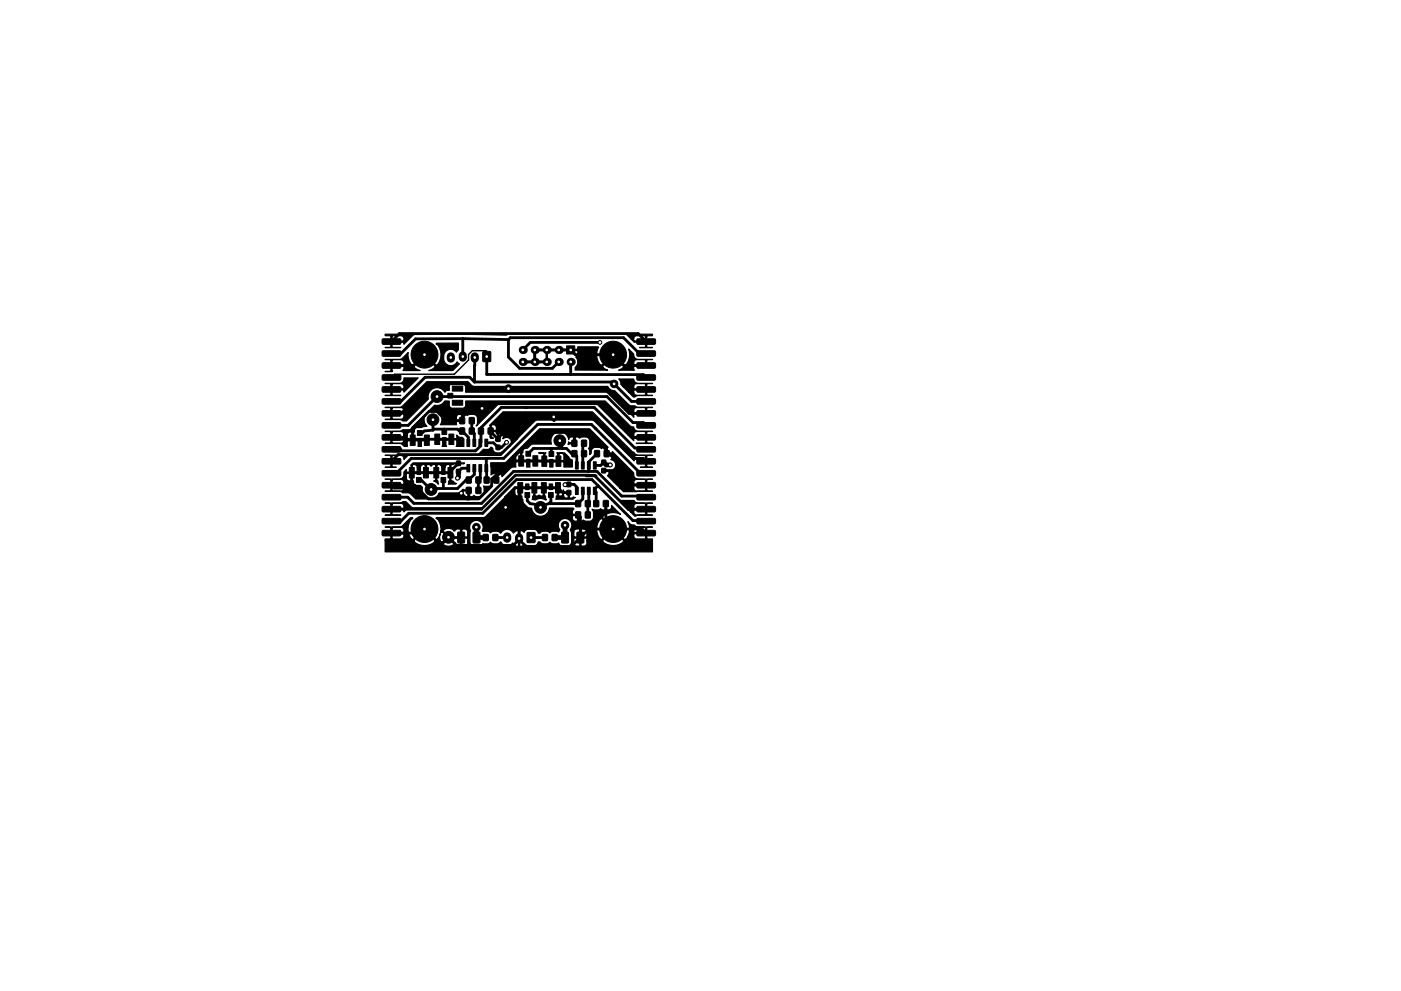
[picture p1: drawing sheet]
<svg xmlns="http://www.w3.org/2000/svg" width="297mm" height="210mm" viewBox="0 0 297 210" stroke-linecap="round" stroke-linejoin="round" font-family="sans-serif">
<g fill="#000" stroke="#000" stroke-width=".21">
<path d="M81.1 79.6l3.7-.1 .2 .2v.7l-.3 .3h-3.5l-.2-.3zM81.1 77h3.7l.2 .2v.7l-.3 .2h-3.5l-.2-.2zM81.1 74.5l3.7-.1 .2 .2v.8l-.3 .2h-3.5l-.2-.3zM81.1 72l3.7-.1 .2 .2v.7l-.3 .3h-3.5l-.2-.3zM102.4 74.6h1.6v2.1h-1.6zM120.1 73.4h1.8v1.7h-1.8zM135.1 79.6l3.7-.1 .2 .2v.7l-.3 .3h-3.5l-.2-.3zM135.1 77h3.7l.2 .2v.7l-.3 .2h-3.5l-.2-.2zM135.1 74.5l3.7-.1 .2 .2v.8l-.3 .2h-3.5l-.2-.3zM135.1 72l3.7-.1 .2 .2v.7l-.3 .3h-3.5l-.2-.3zM81.1 99.9l3.7-.1 .2 .2v.8l-.3 .2h-3.5l-.2-.3zM81.1 97.4l3.7-.1 .2 .2v.7l-.3 .3h-3.5l-.2-.3z"/>
<path d="M81.1 94.8l3.7-.1 .2 .3v.7l-.3 .2h-3.5l-.2-.2zM81.1 92.3l3.7-.1 .2 .2v.7l-.3 .3h-3.5l-.2-.3zM81.1 89.7h3.7l.2 .2v.7l-.3 .2h-3.5l-.2-.2zM81.1 87.2l3.7-.1 .2 .2v.8l-.3 .2h-3.5l-.2-.3zM81.1 84.7l3.7-.1 .2 .2v.7l-.3 .3h-3.5l-.2-.3zM81.1 82.1l3.7-.1 .2 .3v.7l-.3 .2h-3.5l-.2-.2zM87 92.3h1v2.2h-1zM88.5 91.3h1v1.1h-1zM90 92.3h1v2.2h-1zM92.2 92.1h1v2.2h-1zM93.7 91.1h1v1.1h-1zM95 83.5h1v1h-1z"/>
<path d="M95.9 81.9h2.2v1.1h-2.2zM95.9 84.9h2.2v1.1h-2.2zM95.2 92.1h1v2.2h-1zM96.8 97.8l.8 .1v.9l-.8-.1zM96.8 99.6h.8v.9h-.8zM97.5 88.6h1v1.3h-1zM97.5 90.8h1v1.3h-1zM99 98.6h.6v1.5h-.6zM99 93.2h.6v1.5h-.6zM100.3 98.6h.6v1.5h-.6zM100.3 93.2h.6v1.5h-.6zM99.5 88.6h1v1.3h-1z"/>
<path d="M99.5 90.8h1v1.3h-1zM101.5 98.6h.6v1.5h-.6zM101.5 93.2h.6v1.5h-.6zM101.5 90.8h1v1.3h-1zM102.8 98.6h.6v1.5h-.6zM102.8 93.2h.6v1.5h-.6zM103.5 90.8h1v1.3h-1zM105.2 92.7h.8v.9h-.8zM105.2 94.5h.8v.9h-.8zM110 96.7h1v2.2h-1zM111.5 95.7h1v1.1h-1zM113 96.7h1v2.2h-1z"/>
<path d="M114.9 96.7h1v2.3h-1zM116.4 95.8h1v1h-1zM117.9 96.7h1v2.3h-1zM122 98h.6v1.5h-.6zM121.3 93.4h1v1.3h-1zM121.3 95.6h1v1.3h-1zM123.3 98h.6v1.5h-.6zM123.3 93.4h1v1.3h-1zM123.3 95.6h1v1.3h-1zM124.5 98h.6v1.5h-.6zM125.8 98h.6v1.5h-.6zM126.1 95.6h1v1.3h-1z"/>
<path d="M127.6 99.4h.8v.9h-.8zM127.6 97.6l.8 .1v.9l-.8-.1zM128.1 95.6h1v1.3h-1zM135.1 99.9l3.7-.1 .2 .2v.8l-.3 .2h-3.5l-.2-.3zM135.1 97.4l3.7-.1 .2 .2v.7l-.3 .3h-3.5l-.2-.3zM135.1 94.8l3.7-.1 .2 .3v.7l-.3 .2h-3.5l-.2-.2zM135.1 92.3l3.7-.1 .2 .2v.7l-.3 .3h-3.5l-.2-.3zM135.1 89.7h3.7l.2 .2v.7l-.3 .2h-3.5l-.2-.2zM135.1 87.2l3.7-.1 .2 .2v.8l-.3 .2h-3.5l-.2-.3zM135.1 84.7l3.7-.1 .2 .2v.7l-.3 .3h-3.5l-.2-.3zM135.1 82.1l3.7-.1 .2 .3v.7l-.3 .2h-3.5l-.2-.2zM81.1 112.6l3.7-.1 .2 .2v.8l-.3 .2h-3.5l-.2-.3z"/>
<path d="M81.1 110.1l3.7-.1 .2 .2v.7l-.3 .3h-3.5l-.2-.3zM81.1 107.5l3.7-.1 .2 .3v.7l-.3 .2h-3.5l-.2-.2zM81.1 105l3.7-.1 .2 .2v.7l-.3 .3h-3.5l-.2-.3zM81.1 102.4h3.7l.2 .2v.7l-.3 .2h-3.5l-.2-.2zM86.8 99.2h1v2.2h-1zM88.3 101.3h1v1h-1zM89.8 99.2h1v2.2h-1zM92 99.2h1v2.2h-1zM93.5 101.3h1v1h-1zM95 99.2h1v2.2h-1zM97.1 112.9h1.2l.2 .1v2l-.1 .2h-1.1l-.2-.1zM98.9 103.4h1v1.3h-1z"/>
<path d="M98.9 101.2h1v1.3h-1zM100.3 112.9h1.2l.2 .1 .1 2-.2 .2h-1.1l-.2-.1zM100.9 103.4h1v1.3h-1zM100.9 101.2h1v1.3h-1zM102.5 113.4h1v1.3h-1zM102.7 101.2h1v1.3h-1zM104.5 113.4h1v1.3h-1zM104.7 101.2h1v1.3h-1zM109.8 102.4h1v2.2h-1zM111.3 104.5h1v1h-1zM112.8 102.4h1v2.2h-1zM111.8 113h1.6v2.1h-1.6z"/>
<path d="M114.8 102.4h1v2.2h-1zM115 113.4h1.1l-.1 1.3h-1zM116.3 104.5h1v1h-1zM117.8 102.4h1v2.2h-1zM117.1 113.4h1v1.3h-1zM119.1 112.9h1.2l.2 .1v2l-.1 .2h-1.1l-.2-.1zM120.2 104.1h.8v.9h-.8zM120.2 102.3h.8v.9h-.8zM122 103.4h.6v1.5h-.6zM122.1 108.6h1v1.3h-1zM122.1 106.2h1v1.3h-1zM123.3 103.4h.6v1.5h-.6z"/>
<path d="M122.4 112.9h1.2l.2 .1v2l-.1 .2h-1.2l-.2-.1zM124.5 103.4h.6v1.5h-.6zM124.1 108.6h1v1.3h-1zM124.1 106.2h1v1.3h-1zM125.8 103.4h.6v1.5h-.6zM125.9 106.2h1v1.3h-1zM127.9 106.2h1.1l-.1 1.3h-1zM135.1 112.6l3.7-.1 .2 .2v.8l-.3 .2h-3.5l-.2-.3zM135.1 110.1l3.7-.1 .2 .2v.7l-.3 .3h-3.5l-.2-.3zM135.1 107.5l3.7-.1 .2 .3v.7l-.3 .2h-3.5l-.2-.2zM135.1 105l3.7-.1 .2 .2v.7l-.3 .3h-3.5l-.2-.3zM135.1 102.4h3.7l.2 .2v.7l-.3 .2h-3.5l-.2-.2z"/>
<circle cx="90" cy="75.2" r="2.85"/>
<circle cx="127.2" cy="72.6" r=".4"/>
<circle cx="130" cy="75.2" r="2.85"/>
<circle cx="91.8" cy="89" r="1.25"/>
<circle cx="92.7" cy="84.1" r="1.25"/>
<circle cx="102.2" cy="86.6" r=".8"/>
<circle cx="107.4" cy="93.8" r=".4"/>
<circle cx="107.8" cy="82.4" r=".8"/>
<circle cx="117.4" cy="88.4" r=".8"/>
<circle cx="118.7" cy="93.5" r="1.25"/>
<circle cx="129.4" cy="98.6" r=".4"/>
<circle cx="130.2" cy="81.4" r=".8"/>
<circle cx="90" cy="112.2" r="2.85"/>
<circle cx="91.4" cy="103.8" r="1.25"/>
<circle cx="95.1" cy="114" r="1.25"/>
<circle cx="97" cy="101.4" r=".4"/>
<circle cx="97.8" cy="104.6" r=".4"/>
<circle cx="101" cy="111.8" r=".8"/>
<circle cx="107.2" cy="107.6" r=".8"/>
<circle cx="114.6" cy="107.6" r="1.25"/>
<circle cx="119.8" cy="111.4" r=".8"/>
<circle cx="119.8" cy="102.8" r=".4"/>
<circle cx="130" cy="112.2" r="2.85"/>
</g>
<g fill="#000">
<circle cx="110.8" cy="74.2" r=".86"/>
<circle cx="110.8" cy="76.8" r=".86"/>
<circle cx="113.4" cy="76.8" r=".86"/>
<circle cx="113.4" cy="74.2" r=".86"/>
<circle cx="115.9" cy="74.2" r=".86"/>
<circle cx="115.9" cy="76.8" r=".86"/>
<circle cx="118.5" cy="76.8" r=".86"/>
<circle cx="118.5" cy="74.2" r=".86"/>
<circle cx="121" cy="76.8" r=".86"/>
<circle cx="102.7" cy="96.4" r=".3"/>
</g>
<path d="M95.6 75.6v.5M98.1 75.4v.5M100.7 75.6v.5M107.5 113.8v.5M110.1 114v.5" fill="none" stroke="#000" stroke-width="1.7"/>
<g fill="none" stroke="#000" stroke-width=".6">
<path d="M83 72.5l1.7-1.7h50.6l1.7 1.7M90 75.2l-2.3 2.3h-4.7M98.2 71.8l-10.1 .1-3.1 3.1h-2M98.2 71.8l-.1 3.8M98.2 71.8l9.6 .2M100.7 75.8l-.1 5.2M103.2 75.6v3.8h17.8M107.8 72v3.8l2.4 2.4h6.9l1.4-1.4M107.8 72l.4-.4h24l3.2 3.2h1.4l.2 .2M110.8 76.8h5.1M113.4 76.8v-2.6h7.6l1 1h8l2.3 2.3h4.7M121 79.4l15.4 .1 .6 .6"/>
<path d="M121 76.8v2.6M127.2 72.6h-14.8l-1.6 1.6M83 92.8l.4 .4h12.3M83 87.7h2l6.3-6.3h7.2l1.2 1.2h7.9l.2-.2 20.5 .2 5.1 5.1h3.6M83 90.2h3.5l6.2-6.1h36l5.5 5.5h2.2l.6 .6M85 95.3h-2l.3 .3h17.5l1-.9v-.8l.2-.1v-3.1l4.3-4.3h19.7l8.6 8.6h2.1l.3 .3M91.8 91.2l-1.9 .2-.4 .5h-.5M91.8 91.2l.2-.2h5l.4 .4h.6l1.3 1.4v1.1M91.8 89v2.2M94.2 91v.7M97.2 98.3l-1.7 1.7v.3h-8.2v1.7l-1.5 1.5h-2.2l-.6-.6h4.9l2.9 2.9h10.7l2.7-2.7v-1.5l1-.8M99.3 99.3h-1.4l-.7 .7"/>
<path d="M100 89.2v2.2l.6 .6v1.9M100.6 99.3v1.4l-1.2 1.1h-.6l-1.8 1.8h-5.9l-1.8-1.8h-.5M100.6 81l-1-1h-9.5l-5.1 5.2h-2M100.6 81h29.2l4.1 4.2h3.1M101.2 85.6l1 1M101.8 99.3v2.1l-.4 .4v2.2M103.2 99.4v2.4M103.2 97.2l-.1 2.1M104 91.4l1.6 1.8M107.4 93.8l-1.1 1.1h-.7l-1-1h-1.5M109.6 89.4l-.3-.2-4.1 4.2M109.6 89.4v3.6l-3.5 3.4h-21.7l-1.4 1.5"/>
<path d="M109.6 89.4l.6-.6h16l8.4 8.5h1.8l.6 .6M112 96.2l1.1-1.1h7l1.1 1.1h.6l.5 .6v1.9M112 96.2v.1M116.9 95.1v1.2M117.4 88.4l.1 .8M118.4 97.8h-9.8l-3.4 3.3v.7h-.5v-.4l.5-.6M118.7 93.5l.4 .4v1.2M121.5 91.8l.3 .2v2M123.8 94l-.2 .3v4.4M126.2 90.8l9.4 9.4h1.2l.2 .2h-1.2M126.4 91l-1-1h-11.4l-7.2 7.2-19.6 .1-3.2 3.1h-1.8M126.6 96.2l-1.8 1.8v2"/>
<path d="M128 99.8h4.4M128 98.1l-.6 .6h-1.3M132.4 99.8l-3.2-3.6h-.6v-.7l-3.8-3.7h-10.7l-8.9 9M132.4 99.8l.3-.1v3.1l4.3 .1M135 92.8h-1l-7.2-7.2h-25.9l-2.9 2.9v.7h-3.4l-2-1.9h-1.6l-3.5 3.5v2.6M83 113.1h6.1l.9-.9 2.8 2.9h1.2l1.1-1.1 1.7 1.7h12l1.3-1.2M83 105.5h3.4l1.3 1.3h14.4l6.8-6.8h17.7l5.2 5.2h5l.2 .3M94 101.8v1.8M95.1 114h2.7M97.8 104.6l1.2 1.2M99.4 104v1.8M99.4 104.7v.1"/>
<path d="M104.7 114h2.8M110.3 103.5l-.2 .2v10.8M111.8 105v1.2l.6 .6 2.6 .4M112.6 114h2.9M115 107.2l-.4 .4M116.4 106.8l-1.4 .4M116.8 105v1.4l-.4 .4M120.6 104.5h-1.3l-1-1h-9.1l-2 2v2.1M120.6 102.8h1.1l.6 .5v.8M122.6 109.2l.5 .5v4.3M123.6 104.1v1.8l-1 .9h-6.2M124.8 100.8h-15.5l-7.2 7.2h-19.1"/>
<path d="M124.8 104.1l-.2 5.1M126.4 100.9h-2.1l1.7-.1 7.2 7.2h3.8M126.8 103l-1.3-1.3h-16l-7.1 7.2h-15.7l-1.7 1.7h-2M126.8 103l7.4 7.4h2.7l.1 .2M126.8 103l-.7 .7v.4l.3 .3v2.4M128.5 106.8v3.9l1.5 1.5M137 113.1l-.9-.9h-11.3l-3.6 3.7h-9.7l-1.4-1.4"/>
</g>
<path d="M103.2 75.6v-1.1l-.1-.1h-2.9l-.9 .8v1.2l-3 3h-12.6l-.7 .7" fill="none" stroke="#000" stroke-width=".3"/>
<path d="M128 98.1l.5 .5h.9M97.2 100v1.2l-.2 .2M101 111.8v2.2h1.6M119.8 111.4v2.6h-2.2M120.6 102.8h-.8" fill="none" stroke="#000" stroke-width="1"/>
<g fill="#000" stroke="#000" stroke-width=".25">
<path d="M81.7 76.2h3.2l.5-.2 1.1-1.2a2.68 2.68 0 0 0 1 2.7l2.5-2.4 2.5 2.4a3.1 3.1 0 0 0 .4-4.2l-.4-.3v-.2h4.7v1.4l-.4 .5a1.56 1.56 0 0 0-2-.4 1.56 1.56 0 0 0-.7 1.9 1.5 1.5 0 0 0 1.2 1.4 1.5 1.5 0 0 0 1.6-.8l.5 .4-1.4 1.4h-5.1a1.61 1.61 0 0 0 1.4-.9l-2.3-2.3-2.3 2.3 .3 .5 1.1 .4h-3.7l.2-.5-.1-.4h-2.4v.9l.1 .1-.1 .2h-1.4l1-.1 .2-.2v-2.1h.2v.9h2.4a.66 .66 0 0 0 .1-.7 .66 .66 0 0 0-.6-.4h-1.7l-.4 .2-.2-.2zM81.7 70.9h25.9l-.2 .2-9.2-.2-10.3 .1-.5 .2-1.8 1.8-.1-.4h-2.4v.9l.2 .2h1.7l-.1 .1h-3.2l1-.1 .2-.2v-2.1h.2v.9h2.4a.66 .66 0 0 0 .1-.7 .66 .66 0 0 0-.6-.4h-1.7l-.4 .2-.2-.2h-1zM110.7 76.7h2.6v-2.3h.2v2.3h2.3v-2.3h-2.6l.1-.3h9l.2-.1v-.4h4.4a3 3 0 0 0 .6 3.9l2.5-2.4 2.5 2.4 .5-.6h1.4l.1 .5h2.4v-.9l-.2-.2h-1.7a.64 .64 0 0 0-.6 .6h-1.4a3.3 3.3 0 0 0 .3-2.9l1.1 1.1a.96 .96 0 0 0 .9 1.1l3 .1h-1l-.2 .2v1.2h-2.6l-.1 .1 .1 .7h-3.3a1.46 1.46 0 0 0 1.1-.8l-2.3-2.3-2.3 2.3 .3 .5 .8 .3h-6.9v-.5a1.49 1.49 0 0 0 .2-2.3l.4-.5v-.7l-.2-.1h-6.3v2.5h-5.3zM132.8 70.9h5.5v.3h-1l-.2 .2v2.1l.2 .2 1 .1h-2.7l1.1-.1 .2-.2v-.9h-2.4l-.8-.7h.7l.1 .4h2.4v-.9l-.2-.2h-1.7a.64 .64 0 0 0-.6 .7h-.7zM81.7 96.6h4.8l-.9 .9a.68 .68 0 0 0-.6-.9h-1.7l-.2 .2v2.1l.2 .2 .7 .1h-2.3l1-.1 .2-.2v-2.1l-.2-.2zM81.7 81.3h3a.97 .97 0 0 0 .9-1.1h3.1l-3.1 3-.1-.4h-2.4v.9l.2 .2h1.7l-.1 .1-3.2-.1h1l.2-.2v-2.1h.2v.9h2.4a.66 .66 0 0 0 .1-.7 .66 .66 0 0 0-.6-.4h-1.7l-.4 .2-.2-.2zM81.7 91.5h3l.7-.3 1.5-.1 5.3-5.1h1l.7-.4 .4-.5h.5h.5v.9a.64 .64 0 0 0 .6 .6h2.2a.64 .64 0 0 0 .6-.6v-.9h29.6l5.5 5.4a.56 .56 0 0 1 .7 .6l.6 .4h3.2l-1 .1-.2 .1v2.2l.2 .1 1 .1h-3.3l-.1-.1h1.8l.2-.1v-1h-2.4l-.1 .2v.4l-1.3-1.3h1.3l.1 .5h2.4v-1l-.2-.1h-1.7a.64 .64 0 0 0-.6 .6h-1.3l-6.4-6.4-.5-.3h-20.1l-.5 .3-4.6 4.6 .2-.5v-1.1a.89 .89 0 0 0-.8-.9h-.9a.49 .49 0 0 1-.8 0h-.4l-.2 .2v1.3h-1.2l-.1 .1v.6h-3.4l.3-.9-.1-.7h3.2v.5l.1 .1h.9v-1a.65 .65 0 0 0-.6-.1 .65 .65 0 0 0-.4 .5h-3.2a1.89 1.89 0 0 0-2.8-1.1 1.89 1.89 0 0 0-.3 3l-1.2 .3h-.8a.71 .71 0 0 0-.6 1l-.3 .1v1.5h.9l.2-.3h.6l.2 .3h1.1v.2h-1.1l-.2 .2 .1 1h-.8l.1-1-.2-.2h-2l-.2 .2 .1 1h-.7l-.8-.6h-3.2l1-.1 .2-.1v-1h.2v1l.2 .1h1.7a.66 .66 0 0 0 .6-.4 .66 .66 0 0 0-.1-.7h-2.6v-1.2h.2v1h2.4l.1-.4h.7v.8l.2 .2h.9v-1.5a.62 .62 0 0 0-.7-.1 .62 .62 0 0 0-.4 .6h-.7a.65 .65 0 0 0-.6-.7h-1.7l-.4 .1-.2-.1zM92.6 93.1h1.1l.2-.3h.6l.2 .3h2l.2-.2v-.6l.3 .3 .8 .2 .4 .4v1.5h-1.7l.2-1.2-.2-.2h-2l-.2 .2 .2 1.2h-1l.2-1.2-.2-.2h-1.1zM81.7 101.6h3l.6-.2h.8a.62 .62 0 0 0 .4 .6 .62 .62 0 0 0 .7-.1v-1.5h-.9l-.2 .2v.8h-.8l.3-.5v-.8l.5-.5v.4l.2 .2h.9v-1.5h.2v1.5h.9l.2-.2v-.8h.6v.8l.2 .2h.9v-1.5h.2v1.5h2v-1.5h.2v1.5h.9l.2-.2v-.8h.6v.8l.2 .2h.9v-1.5a.62 .62 0 0 0-.7-.1 .62 .62 0 0 0-.4 .6h-.6a.62 .62 0 0 0-.4-.6 .62 .62 0 0 0-.7 .1h-.2a.61 .61 0 0 0-1 .2 .61 .61 0 0 0-1-.2h-.2a.62 .62 0 0 0-.7-.1 .62 .62 0 0 0-.4 .6h-.6a.62 .62 0 0 0-.4-.6 .62 .62 0 0 0-.7 .1h-.3l.5-.5h10.9l-.1 .2h-2.2l-.6 .3v3.2l1.2 .7-.2 .1h-1.6l.1-.7 .3-.1v-1.5h-.9l-.2 .3h-.6l-.2-.3h-.9v1.5l.3 .1 .1 .7-1-.7 .4-.1v-1.5h-3.1l-.2 .3h-.6l-.2-.3h-.9v1.5l.3 .1a.72 .72 0 0 0 .6 1h.8l.5 .4a1.89 1.89 0 0 0 1.1 2.2 1.89 1.89 0 0 0 2.4-.9h5.1a.65 .65 0 0 0 .4 .6 .65 .65 0 0 0 .6-.1v-1h-.9l-.1 .1v.4h-5.1v-.1h4.1l1-.8 .1 .1h1.2v1.3l.2 .2h.4a.49 .49 0 0 1 .8 0h.9a.89 .89 0 0 0 .8-.9l-.1-1.4 1.2 .1 .4-.3 .3 .2-2.7 2.8h-13.6l-1-1.1-.5-.2h-1.2l-.7-.3h-3l1-.1 .2-.2v-.9h.2v.9l.2 .2h1.7a.66 .66 0 0 0 .6-.4 .66 .66 0 0 0-.1-.7h-2.6v-1.2h.2v.9h2.4a.66 .66 0 0 0 .1-.7 .66 .66 0 0 0-.6-.4h-1.7l-.4 .2-.2-.2zM81.7 86.4h3l.5-.2 5.3-5.2h8.7l.9 .8 .5 .2h28.3l.6 .7 .8 .2 3.3 3.1 1 .1 .7 .3h3l-1 .1-.2 .1v1.3l-2.6-.1-.1 .2v.5l-1.4-1.4h1.4l.1 .5h2.4v-1l-.2-.1h-1.7a.64 .64 0 0 0-.6 .6h-1.4l-3.6-3.6-.5-.3h-30.2v-1.3a.64 .64 0 0 0-.6-.6h-2.2a.64 .64 0 0 0-.6 .6v.9a.92 .92 0 0 0-1 .4 1.89 1.89 0 0 0-2.4-.8 1.89 1.89 0 0 0-1.1 2.2l-4.6 4.7h-.8l-.7-.3h-3l1-.1 .2-.1v-1h.2v1l.2 .1h1.7a.66 .66 0 0 0 .6-.4 .66 .66 0 0 0-.1-.7h-2.6v-1.2h.2v1h2.4a.66 .66 0 0 0 .1-.7 .66 .66 0 0 0-.6-.4h-1.7l-.4 .1-.2-.1zM104 98.2l3.2-.1 1.5-1.4h.6v.8l.2 .2h.9v-1.5a.62 .62 0 0 0-.7-.1 .62 .62 0 0 0-.4 .6h-.6l5.7-5.7h10.6l3.9 3.9-.1 .2v1h.9l.1-.3 4.6 4.5v.4a.94 .94 0 0 0 .9 .9h3l-1 .1-.2 .2v2.1l.2 .2 1 .1h-6.1l-.8-.8h3a.64 .64 0 0 0 .6 .7h1.7l.2-.2v-.9h-2.4l-.1 .4h-3l-1.2-1.2h4.2l.1 .5h2.4v-.9l-.2-.2h-1.8l-.4 .3-.1 .3h-4.2l-1.4-1.4 .3-.3v-.5l-.1-.1h-1.1v-.3l1.7 .1a1.14 1.14 0 0 0 .9-1.2 1.14 1.14 0 0 0-1-1.1 .74 .74 0 0 0 .2-1.1h-1.2v-1.3l-.2-.2-.5 .1-.3 .2-.4-.3h-1a.98 .98 0 0 0-.7 1.2l-.4 .4v-.9l-.2-.5 .2-.4v-1.1l-.2-.6-.6-.3h-.9l-.4 .3-.3-.2-.5-.1-.2 .2v1.3l-1.5 .1 .2-.6 .1 .2h.9v-1a.65 .65 0 0 0-1 .4 1.89 1.89 0 0 0-2.4-1.6 1.89 1.89 0 0 0-1.3 2.5h-4l-1.1 .9a.76 .76 0 0 0-.9 1l-.3 .1v1.5h.9l.2-.3h.6l.2 .3h2.8v-1.4l-.2-.2-.6 .2-.3-.2h1.6l-.3 .2v1.4h.9l.2-.2h.6l.2 .2h.9v-1.4h.2v1.4h.9l.2-.1-.1-1a.62 .62 0 0 0-1-.3l-.5-.2h1.7l1.1 1.2 .6 .3v1.5h-1.9l.1-1-.2-.1h-2l-.2 .1 .1 1h-.8l.1-1-.2-.1-1.9-.1h-2l-.2 .2 .1 1h-.8l.1-1-.2-.2h-2l-.2 .2 .1 1-1 .1-2 1.9v-.1a.65 .65 0 0 0-1-.3v1.3h-.3v-1.3l-.4-.2-.6 .3zM103.8 90.2l2.9-2.8h18.9l9.2 9 .5 .2h3h-1l-.2 .2v2.1l.2 .2 1 .1h-2.5l.9-.1 .2-.2v-2.1l-.2-.2h-1.7a.66 .66 0 0 0-.6 .4 .66 .66 0 0 0 .1 .7l-8.4-8.3-.7-.3h-11.6l-.5 .3-6.9 6.9h-4.9l1-1h1l.5-.4 .5 .2a.88 .88 0 0 0 .9 1h.6l.7-.3 1-1a1.04 1.04 0 0 0 .6-1.5 1.04 1.04 0 0 0-1.6-.2l-.1-.1a.6 .6 0 0 0 0-.8 .6 .6 0 0 0-.9 0v1.1h-.2v-1.1l-.3-.2v-.3l-.1-.1h-.9v1l.4 .4h-.6l-.2-.3 .1-2.4h.3v1h.9a.73 .73 0 0 0-.4-1.2z"/>
<path d="M131.2 80.4h3.2a.93 .93 0 0 0 .9 .9h3l-1 .1-.2 .2v2.1l.2 .2h1h-3l-1 .3-1-1h1.1a.64 .64 0 0 0 .6 .7h1.7l.2-.2v-.9h-2.4l-.1 .4h-1.1l-1.2-1.2h2.3l.1 .5h2.4v-.9l-.2-.2h-1.7a.64 .64 0 0 0-.6 .6h-2.3l-.5-.4v-.6zM81.7 106.7h3l.7-.3h.7l1.1 1.2 .5 .1h14.5l-.2 .3h-15.3l-.6 .1-.5 .5-.1-.4h-2.4v.9l.2 .2h1.7h-3.3h1l.2-.2v-2.1h.2v.9h2.4a.66 .66 0 0 0 .1-.7 .66 .66 0 0 0-.6-.4h-1.7l-.4 .2-.2-.2zM81.7 111.8l3.4-.1 2-1.9h.4v.2a3.1 3.1 0 0 0-.4 4.2l.4 .3 2.5-2.4 2.5 2.4 .5-.5h.2l.3 1 .3 .1 1.1-1.1-1.1-1.1-.3 .1-.2 .3-.1 .7h-.2l.5-1.3h.5l1.3 1.3-1.3 1.3a1.4 1.4 0 0 0 2.2 0l.6 .5 .7 .1 .1-.2v-1.5h.3v1.5l.2 .2h.4a.64 .64 0 0 0 .7-.7v-.9l-.2-.1h-1.4v-1.8h.3v1.5h1.1l.2-.1v-1.1l-.3-.4-.8-.1-.5 .2-.1-.2h-.6l-.7 .5-.1-.3-.3-.2-.8-.1-.9 .3-.1 .3h-.5l-.1-1h6.2l.2 .9-.2 .5v1.9a.89 .89 0 0 0 .9 .9l1.2-.1 .6-.5 1.2 .1 .5-.4 .5 .4h.9l.8-.4a1.5 1.5 0 0 0 2.5 .2l.4 .4a.6 .6 0 0 0 .8 .2v-3.1h.3v3.1l.2 .1 .9-.5 .5 .4h1.6l.4-.3 .3-.5h.4l.7 .4h.8l.6-.4 .7 .4 1.1-.2 .4 .5 .5 .2 1.2-.1 .4-.2 .2-.4h.6a.64 .64 0 0 0 .6 .7h.5l.1-.2v-1.5h.3v1.5l.1 .2 .6-.1 .4-.1 .1-.4v-.6h3.3l.3 .5a3.1 3.1 0 0 0 4.3-.5l-2.3-2.3-2.3 2.3h-3.3l-.1-.5h-2.5l-.1 .1v.9h-.6v-2.3h.6v.9l.1 .1h1.1v-1.5h.3v1.5h1.1l.1-.1v-.9a.63 .63 0 0 0-.6-.7h2.7l.1 .7a1.78 1.78 0 0 0 .9 1.6l2.3-2.3-2.3-2.2a2.59 2.59 0 0 0-1 2.2h-3.2l-.4 .2-.1-.2h-.5l-.5 .2-.1 .5h-.6l-.1-.3a.53 .53 0 0 1 .2-.7 1.44 1.44 0 0 0-1.7-1.9 1.44 1.44 0 0 0-.8 2.3l-.3 .6-1.1-.2-.7 .4-.6-.4h-.8l-.7 .4h-.4l-.3-.5-.6-.3h-1.4l-.4 .3-.3 .4-.1-.1a.89 .89 0 0 0-1.1-.2 .91 .91 0 0 0-1 .4 1.58 1.58 0 0 0-2.8 0l-.6-.4h-1l-.5 .4-.5-.4-1.2 .1-.1-.2a1.44 1.44 0 0 0-.7-2.1 1.44 1.44 0 0 0-1.9 1.2h-6.2v-.1a1.78 1.78 0 0 0-.9-1.6l28.9-.1a.65 .65 0 0 0 .4 .6 .65 .65 0 0 0 .6-.1v-1h-.9l-.1 .1v.4h-28.9v-.1h10.2l5.3-5.2h1.1l.1 .1a.62 .62 0 0 0 1 .4v-1.5h-.9l-.2 .2v.8h-1.1l1.3-1.3 2 .1 .2-.2v-.5h.6v.5l.2 .2h4l.2-.2v-.5h.6v.5l.2 .2h1.1v1.7l.4 .1 .7-.2a.6 .6 0 0 0 .3 .6 .6 .6 0 0 0 .7-.1v-.8h-.9l-.1 .3h-.2l.1-.3 .1-.8 .1 .5h1.1v1.1a.7 .7 0 0 0 .9 0l.4 .1-.5 .3h-3.7l.1-.7 .3-.1v-1.5h-.9l-.2 .3h-.6l-.2-.3h-.9v1.5l.3 .1 .2 .8-.2 .1-.9-.3h-.7l-.5 .3-.8-.1 .1-.8 .3-.1v-1.5h.2v1.5l.4 .1 .5-.2 .5 .2 .4-.1v-1.5h-2.9l-.2 .3h-.6l-.2-.3h-.9v1.5l.3 .1 .3 1.6 .9 .9 .8 .1a1.92 1.92 0 0 0 2 1.7 1.92 1.92 0 0 0 1.8-1.7h5l.2 .2a.74 .74 0 0 0-.2 1.1h1.2v1.3l.2 .2 .5-.1 .3-.2 .4 .3h1l.5-.3 .2-.4v-1.3l-.2-.6 .3 .2h1a.49 .49 0 0 1 .9 0h.4l.1-.2v-1.3h.3v1.3a.69 .69 0 0 0 .8 0 .69 .69 0 0 0 .3-.8l1.9 1.9-.3-.1a3 3 0 0 0-3.6 .8l4.8 4.7 .4-.3 .3-.5h1.2a.64 .64 0 0 0 .6 .6h1.7l.2-.1v-1h-2.4l-.1 .5h-1.2l.3-1.2h.9l.1 .5h2.4v-1l-.2-.1h-1.8l-.4 .3-.1 .3h-.9l-.1-.9-.3-.9 .6 .5 .8 .2 .6 .4h3.2l-1 .1-.2 .1v2.2l.2 .1h1v2.8h-56.6v-2.4h6a3.1 3.1 0 0 0 4.2 .5l.4-.5-2.3-2.3-2.3 2.3h-6v-.4h1l.2-.1v-1h.2v1l.2 .1h1.8a.67 .67 0 0 0 .4-1.1h-2.6v-1.2h.2v1h2.4l.1-.2a.72 .72 0 0 0-.6-.9h-1.7l-.4 .1-.2-.1zM126 101h.2l5.2 5.1 3.1 .1 .3 .4 .5 .1h3l-1 .1-.2 .2v2.1l.2 .2h1h-3l-.7 .2-.9-.9h.7a.64 .64 0 0 0 .6 .7h1.7l.2-.2v-.9h-2.4l-.1 .4h-.7l-1.2-1.2h1.9l.1 .5h2.4v-.9l-.2-.2h-1.7a.64 .64 0 0 0-.6 .6h-1.9z"/>
</g>
<g fill="#fff" stroke="#fff" stroke-width=".21">
<circle cx="102.2" cy="86.6" r=".17"/>
<circle cx="117.4" cy="88.4" r=".17"/>
<circle cx="107.2" cy="107.6" r=".17"/>
<circle cx="107.8" cy="82.4" r=".18"/>
<circle cx="97.8" cy="104.6" r=".18"/>
<circle cx="130.2" cy="81.4" r=".18"/>
<circle cx="127.2" cy="72.6" r=".18"/>
<circle cx="119.8" cy="111.4" r=".17"/>
<circle cx="119.8" cy="102.8" r=".17"/>
<circle cx="97" cy="101.4" r=".17"/>
<circle cx="101" cy="111.8" r=".17"/>
<circle cx="129.4" cy="98.6" r=".17"/>
<circle cx="107.4" cy="93.8" r=".17"/>
<circle cx="121" cy="74.2" r=".17"/>
<circle cx="121" cy="76.8" r=".17"/>
<circle cx="118.5" cy="74.2" r=".17"/>
<circle cx="118.5" cy="76.8" r=".17"/>
<circle cx="115.9" cy="74.2" r=".17"/>
<circle cx="115.9" cy="76.8" r=".17"/>
<circle cx="113.4" cy="74.2" r=".17"/>
<circle cx="113.4" cy="76.8" r=".17"/>
<circle cx="110.8" cy="74.2" r=".17"/>
<circle cx="110.8" cy="76.8" r=".17"/>
<circle cx="114.6" cy="107.6" r=".17"/>
<circle cx="91.4" cy="103.8" r=".17"/>
<circle cx="118.7" cy="93.5" r=".18"/>
<circle cx="91.8" cy="89" r=".17"/>
<circle cx="92.7" cy="84.1" r=".18"/>
<circle cx="103.2" cy="75.6" r=".18"/>
<circle cx="100.7" cy="75.8" r=".17"/>
<circle cx="98.1" cy="75.6" r=".18"/>
<circle cx="95.6" cy="75.8" r=".17"/>
<circle cx="107.5" cy="114" r=".17"/>
<circle cx="110.1" cy="114.2" r=".17"/>
<circle cx="112.6" cy="114" r=".17"/>
<circle cx="130" cy="75.2" r=".17"/>
<circle cx="90" cy="75.2" r=".17"/>
<circle cx="130" cy="112.2" r=".17"/>
<circle cx="90" cy="112.2" r=".17"/>
<circle cx="95.1" cy="114" r=".17"/>
</g>
</svg>
